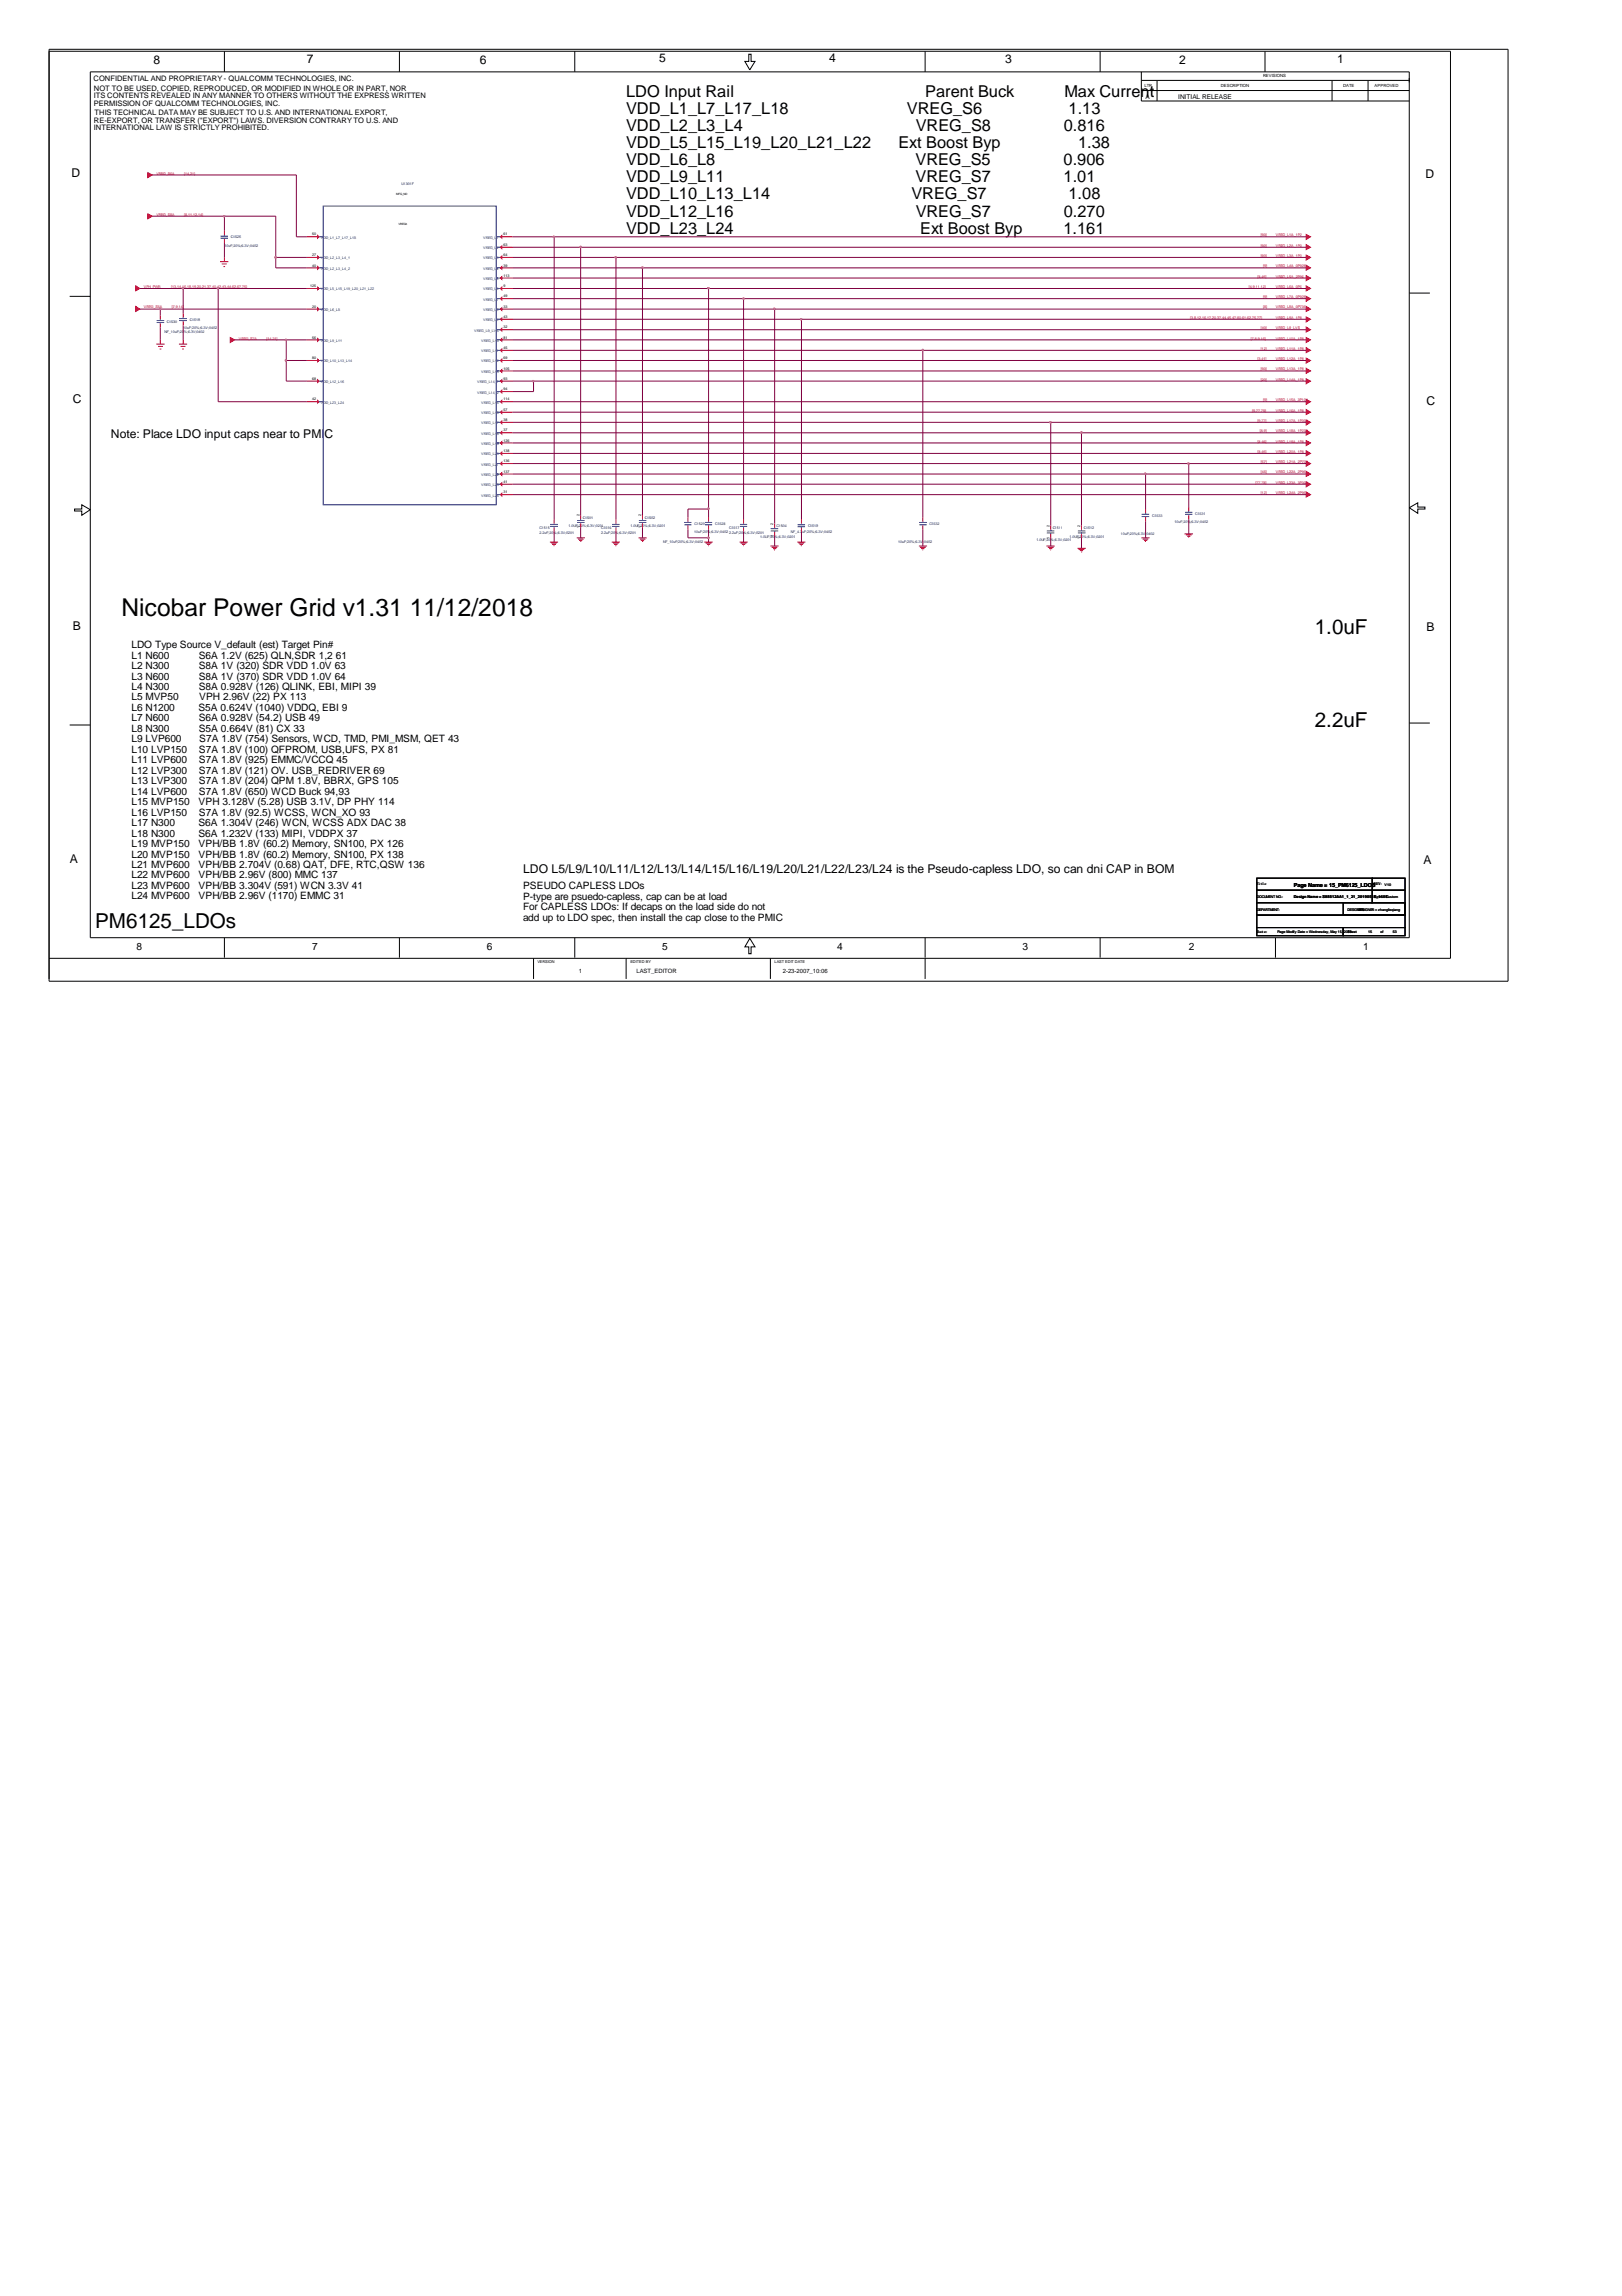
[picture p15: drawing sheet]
<svg xmlns="http://www.w3.org/2000/svg" width="210mm" height="297mm" viewBox="0 0 210 297" stroke-linecap="round" stroke-linejoin="round" font-family="sans-serif">
<defs><g id="words">
<g font-size="3.2">
<text x="15.7" y="79.7">Nicobar Power Grid v1.31</text>
<text x="53" y="79.7">11/12/2018</text>
</g>
<g font-size="2.7">
<text x="170.1" y="82">1.0uF</text>
<text x="170.1" y="94">2.2uF</text>
<text x="12.3" y="120">PM6125_LDOs</text>
</g>
<g font-size="2.1">
<text x="81" y="12.6">LDO Input Rail</text>
<text x="81" y="14.8">VDD_L1_L7_L17_L18</text>
<text x="81" y="17">VDD_L2_L3_L4</text>
<text x="117.4" y="14.8">VREG_S6</text>
<text x="118.5" y="17">VREG_S8</text>
<text x="119.7" y="12.6">Parent Buck</text>
<text x="137.7" y="17">0.816</text>
<text x="137.8" y="12.6">Max Current</text>
<text x="138.3" y="14.8">1.13</text>
<text x="81" y="19.2">VDD_L5_L15_L19_L20_L21_L22</text>
<text x="81" y="21.4">VDD_L6_L8</text>
<text x="81" y="23.6">VDD_L9_L11</text>
<text x="116.3" y="19.2">Ext Boost Byp</text>
<text x="118.5" y="21.4">VREG_S5</text>
<text x="118.5" y="23.6">VREG_S7</text>
<text x="137.6" y="21.4">0.906</text>
<text x="137.6" y="23.6">1.01</text>
<text x="139.5" y="19.2">1.38</text>
<text x="81" y="25.8">VDD_L10_L13_L14</text>
<text x="81" y="28">VDD_L12_L16</text>
<text x="117.9" y="25.8">VREG_S7</text>
<text x="118.5" y="28">VREG_S7</text>
<text x="137.7" y="28">0.270</text>
<text x="138.3" y="25.8">1.08</text>
<text x="81" y="30.2">VDD_L23_L24</text>
<text x="119.1" y="30.2">Ext Boost Byp</text>
<text x="137.6" y="30.2">1.161</text>
</g>
<g font-size="1.6">
<text x="19.9" y="8.2">8</text>
<text x="39.7" y="8.2">7</text>
<text x="62.1" y="8.2">6</text>
<text x="85.3" y="8.1">5</text>
<text x="107.3" y="8.1">4</text>
<text x="130.1" y="8.2">3</text>
<text x="152.6" y="8.2">2</text>
<text x="173.1" y="8.2">1</text>
<text x="9.3" y="22.8">D</text>
<text x="184.5" y="23">D</text>
<text x="9.4" y="52.2">C</text>
<text x="184.6" y="52.4">C</text>
<text x="14.4" y="56.6">Note: Place LDO input caps near to PMIC</text>
<text x="9.4" y="81.5">B</text>
<text x="184.6" y="81.7">B</text>
<text x="9" y="111.7">A</text>
<text x="67.7" y="112.9">LDO L5/L9/L10/L11/L12/L13/L14/L15/L16/L19/L20/L21/L22/L23/L24 is the Pseudo-capless LDO, so can dni CAP in BOM</text>
<text x="184.2" y="111.8">A</text>
</g>
<g font-size="1.3">
<text x="17" y="83.8">LDO Type Source V_default (est) Target Pin#</text>
<text x="17" y="85.2">L1 N600</text>
<text x="17" y="86.6">L2 N300</text>
<text x="17" y="87.9">L3 N600</text>
<text x="17" y="89.3">L4 N300</text>
<text x="25.7" y="85.2">S6A 1.2V (625) QLN,SDR 1,2</text>
<text x="25.7" y="86.6">S8A 1V (320) SDR VDD 1.0V 63</text>
<text x="25.7" y="87.9">S8A 1V (370) SDR VDD 1.0V 64</text>
<text x="25.7" y="89.3">S8A 0.928V (126) QLINK, EBI, MIPI 39</text>
<text x="43.5" y="85.2">61</text>
<text x="17" y="90.6">L5 MVP50</text>
<text x="17" y="92">L6 N1200</text>
<text x="17" y="93.3">L7 N600</text>
<text x="17" y="94.7">L8 N300</text>
<text x="25.7" y="92">S5A 0.624V (1040) VDDQ, EBI 9</text>
<text x="25.7" y="93.3">S6A 0.928V (54.2) USB 49</text>
<text x="25.7" y="94.7">S5A 0.664V (81) CX 33</text>
<text x="25.8" y="90.6">VPH 2.96V (22) PX 113</text>
<text x="17" y="96">L9 LVP600</text>
<text x="17" y="97.4">L10 LVP150</text>
<text x="17" y="98.7">L11 LVP600</text>
<text x="17" y="100.1">L12 LVP300</text>
<text x="17" y="101.5">L13 LVP300</text>
<text x="25.7" y="97.4">S7A 1.8V (100) QFPROM, USB,UFS, PX 81</text>
<text x="25.7" y="98.7">S7A 1.8V (925) EMMC/VCCQ 45</text>
<text x="25.7" y="100.1">S7A 1.8V (121) OV. USB_REDRIVER 69</text>
<text x="25.7" y="101.5">S7A 1.8V (204) QPM 1.8V, BBRX, GPS 105</text>
<text x="25.8" y="96">S7A 1.8V (754) Sensors, WCD, TMD, PMI_MSM, QET 43</text>
<text x="17" y="102.8">L14 LVP600</text>
<text x="17" y="104.2">L15 MVP150</text>
<text x="17" y="105.5">L16 LVP150</text>
<text x="17" y="106.9">L17 N300</text>
<text x="25.7" y="106.9">S6A 1.304V (246) WCN, WCSS ADX DAC 38</text>
<text x="25.7" y="104.2">VPH 3.128V (5.28) USB 3.1V, DP PHY 114</text>
<text x="25.7" y="102.8">S7A 1.8V (650) WCD Buck 94,93</text>
<text x="25.7" y="105.5">S7A 1.8V (92.5) WCSS, WCN_XO 93</text>
<text x="17" y="108.2">L18 N300</text>
<text x="17" y="109.6">L19 MVP150</text>
<text x="17" y="110.9">L20 MVP150</text>
<text x="17" y="112.3">L21 MVP600</text>
<text x="17" y="113.7">L22 MVP600</text>
<text x="25.7" y="108.2">S6A 1.232V (133) MIPI, VDDPX 37</text>
<text x="25.7" y="109.6">VPH/BB 1.8V (60.2) Memory, SN100, PX 126</text>
<text x="25.7" y="110.9">VPH/BB 1.8V (60.2) Memory, SN100, PX 138</text>
<text x="25.7" y="112.3">VPH/BB 2.704V (0.68) QAT, DFE, RTC,QSW 136</text>
<text x="25.7" y="113.7">VPH/BB 2.96V (800) MMC 137</text>
<text x="17" y="115">L23 MVP600</text>
<text x="17" y="116.4">L24 MVP600</text>
<text x="25.7" y="115">VPH/BB 3.304V (591) WCN 3.3V 41</text>
<text x="25.7" y="116.4">VPH/BB 2.96V (1170) EMMC 31</text>
<text x="67.7" y="115">PSEUDO CAPLESS LDOs</text>
<text x="67.7" y="116.4">P-type are psuedo-capless, cap can be at load</text>
<text x="67.7" y="117.8">For CAPLESS LDOs: If decaps on the load side do not</text>
<text x="67.7" y="119.1">add up to LDO spec, then install the cap close to the PMIC</text>
<text x="17.7" y="122.9">8</text>
<text x="40.4" y="122.9">7</text>
<text x="63" y="122.9">6</text>
<text x="85.7" y="122.9">5</text>
<text x="108.3" y="122.9">4</text>
<text x="132.3" y="122.9">3</text>
<text x="153.8" y="122.9">2</text>
<text x="176.4" y="122.9">1</text>
</g>
<g font-size="1">
<text x="12.1" y="10.5">CONFIDENTIAL AND PROPRIETARY - QUALCOMM TECHNOLOGIES, INC.</text>
<text x="12.1" y="11.8">NOT TO BE USED, COPIED, REPRODUCED, OR MODIFIED IN WHOLE OR IN PART, NOR</text>
<text x="12.1" y="12.7">ITS CONTENTS REVEALED IN ANY MANNER TO OTHERS WITHOUT THE EXPRESS WRITTEN</text>
<text x="12.1" y="13.7">PERMISSION OF QUALCOMM TECHNOLOGIES, INC.</text>
<text x="12.1" y="15.9">RE-EXPORT, OR TRANSFER (&quot;EXPORT&quot;) LAWS. DIVERSION CONTRARY TO U.S. AND</text>
<text x="12.1" y="16.9">INTERNATIONAL LAW IS STRICTLY PROHIBITED.</text>
<text x="12.2" y="14.9">THIS TECHNICAL DATA MAY BE SUBJECT TO U.S. AND INTERNATIONAL EXPORT,</text>
</g>
<g font-size=".8">
<text x="148.3" y="12.8">A</text>
<text x="152.5" y="12.8">INITIAL RELEASE</text>
<text x="74.9" y="125.9">1</text>
<text x="82.4" y="125.9">LAST_EDITOR</text>
<text x="101.3" y="125.9">2-23-2007_10:06</text>
</g>
<text font-size=".7" x="167.4" y="114.8">Page Name = 15_PM6125_LDOS</text>
<g font-size=".6">
<text x="148.1" y="11.2">LTR</text>
<text x="158" y="11.2">DESCRIPTION</text>
<text x="163.4" y="9.9">REVISIONS</text>
<text x="173.8" y="11.2">DATE</text>
<text x="177.9" y="11.2">APPROVED</text>
</g>
<g font-size=".5" fill="#f00">
<text x="20.2" y="22.6">VREG_S6A</text>
<text x="23.8" y="22.6">[14,21]</text>
<text x="20.2" y="27.9">VREG_S8A</text>
<text x="23.8" y="27.9">[8,11,12,14]</text>
<text x="162.7" y="35.9">[8,45]</text>
<text x="163.2" y="30.6">[60]</text>
<text x="163.2" y="31.9">[60]</text>
<text x="163.2" y="33.3">[60]</text>
<text x="163.4" y="34.6">[9]</text>
<text x="165.1" y="30.6">VREG_L1A_1P2</text>
<text x="165.1" y="31.9">VREG_L2A_1P0</text>
<text x="165.1" y="33.3">VREG_L3A_1P0</text>
<text x="165.1" y="34.6">VREG_L4A_0P928</text>
<text x="165.1" y="35.9">VREG_L5A_2P96</text>
<text x="18.6" y="37.2">VPH_PWR</text>
<text x="18.6" y="39.9">VREG_S5A</text>
<text x="22.1" y="37.2">[13,14,16,18,19,20,21,37,40,42,43,44,62,67,75]</text>
<text x="22.2" y="39.9">[7,9,14]</text>
<text x="154" y="41.3">[3,8,12,16,17,20,37,44,45,47,60,61,62,75,77]</text>
<text x="161.6" y="37.2">[4,9,11,12]</text>
<text x="163.4" y="38.6">[9]</text>
<text x="163.4" y="39.9">[8]</text>
<text x="165.1" y="37.2">VREG_L6A_0P6</text>
<text x="165.1" y="38.6">VREG_L7A_0P928</text>
<text x="165.1" y="39.9">VREG_L8A_0P736</text>
<text x="165.1" y="41.3">VREG_L9A_1P8</text>
<text x="30.9" y="43.9">VREG_S7A</text>
<text x="34.5" y="43.9">[14,21]</text>
<text x="161.9" y="43.9">[7,8,9,16]</text>
<text x="162.7" y="46.6">[3,41]</text>
<text x="163.2" y="42.6">[40]</text>
<text x="163.2" y="45.2">[12]</text>
<text x="163.2" y="47.9">[60]</text>
<text x="165.1" y="42.6">VREG_L9_LVS</text>
<text x="165.1" y="43.9">VREG_L10A_1P8</text>
<text x="165.1" y="45.2">VREG_L11A_1P8</text>
<text x="165.1" y="46.6">VREG_L12A_1P8</text>
<text x="165.1" y="47.9">VREG_L13A_1P8</text>
<text x="162.1" y="53.2">[9,77,79]</text>
<text x="163.2" y="49.3">[20]</text>
<text x="163.4" y="51.9">[9]</text>
<text x="165.1" y="49.3">VREG_L14A_1P8</text>
<text x="165.1" y="51.9">VREG_L15A_3P104</text>
<text x="165.1" y="53.2">VREG_L16A_1P8</text>
<text x="162.7" y="54.6">[9,77]</text>
<text x="162.7" y="57.3">[8,45]</text>
<text x="162.7" y="58.6">[8,45]</text>
<text x="163" y="55.9">[8,9]</text>
<text x="163.2" y="59.9">[67]</text>
<text x="165.1" y="54.6">VREG_L17A_1P304</text>
<text x="165.1" y="55.9">VREG_L18A_1P232</text>
<text x="165.1" y="57.3">VREG_L19A_1P8</text>
<text x="165.1" y="58.6">VREG_L20A_1P8</text>
<text x="165.1" y="59.9">VREG_L21A_2P704</text>
<text x="162.5" y="62.6">[77,78]</text>
<text x="163.2" y="61.2">[45]</text>
<text x="163.2" y="63.9">[12]</text>
<text x="165.1" y="61.2">VREG_L22A_2P96</text>
<text x="165.1" y="62.6">VREG_L23A_3P304</text>
<text x="165.1" y="63.9">VREG_L24A_2P96</text>
</g>
<g font-size=".5" fill="#000080">
<text x="51.9" y="23.9">U1301F</text>
<text x="29" y="31.9">10uF;20%;6.3V;0402</text>
<text x="29.9" y="30.8">C1525</text>
<text x="21.6" y="41.8">C1530</text>
<text x="24.6" y="41.5">C1518</text>
<text x="21.3" y="43.1">NF_10uF;20%;6.3V;0402</text>
<text x="23.7" y="42.6">10uF;20%;6.3V;0402</text>
<text x="69.8" y="68.4">C1515</text>
<text x="69.8" y="69.1">2.2uF;20%;6.3V;0201</text>
<text x="73.6" y="68.2">1.0UF;20%;6.3V;0201</text>
<text x="75.4" y="67.1">C1501</text>
<text x="77.8" y="68.4">C1516</text>
<text x="77.8" y="69.1">2.2uF;20%;6.3V;0201</text>
<text x="81.6" y="68.2">1.0UF;20%;6.3V;0201</text>
<text x="83.4" y="67.1">C1502</text>
<text x="85.8" y="70.3">NF_10uF;20%;6.3V;0402</text>
<text x="89.8" y="69">10uF;20%;6.3V;0402</text>
<text x="89.9" y="67.9">C1529</text>
<text x="92.5" y="67.9">C1528</text>
<text x="94.4" y="68.4">C1517</text>
<text x="94.4" y="69.1">2.2uF;20%;6.3V;0201</text>
<text x="98.4" y="69.5">1.0UF;20%;6.3V;0201</text>
<text x="100.5" y="68.2">C1504</text>
<text x="102.4" y="69">NF_4.7uF;20%;6.3V;0402</text>
<text x="104.6" y="68.2">C1519</text>
<text x="116.2" y="70.3">10uF;20%;6.3V</text>
<text x="119.5" y="70.3">;0402</text>
<text x="120.3" y="67.9">C1532</text>
<text x="134.1" y="70">1.0UF;20%;6.3V;0201</text>
<text x="136.2" y="68.4">C1511</text>
<text x="138.4" y="69.5">1.0UF;20%;6.3V;0201</text>
<text x="140.3" y="68.4">C1512</text>
<text x="145" y="69.2">10uF;20%;6.3V;0402</text>
<text x="149.1" y="66.9">C1533</text>
<text x="152" y="67.6">10uF;20%;6.3V;0402</text>
<text x="154.7" y="66.6">C1531</text>
</g>
<g font-size=".5">
<text x="40.4" y="33.1">27</text>
<text x="40.4" y="34.5">40</text>
<text x="40.4" y="30.5">50</text>
<text x="65.2" y="34.5">39</text>
<text x="65.2" y="30.5">61</text>
<text x="65.2" y="31.8">63</text>
<text x="65.2" y="33.1">64</text>
<text x="65.2" y="35.8">113</text>
<text x="40.1" y="37.2">125</text>
<text x="40.4" y="39.8">20</text>
<text x="65.2" y="37.2">9</text>
<text x="65.2" y="39.8">33</text>
<text x="65.2" y="41.1">43</text>
<text x="65.2" y="38.5">49</text>
<text x="40.4" y="43.8">56</text>
<text x="40.4" y="46.5">80</text>
<text x="65.2" y="42.5">32</text>
<text x="65.2" y="45.2">45</text>
<text x="65.2" y="46.5">69</text>
<text x="65.2" y="43.8">81</text>
<text x="65.2" y="47.8">105</text>
<text x="40.4" y="51.8">42</text>
<text x="40.4" y="49.1">68</text>
<text x="65.2" y="53.2">57</text>
<text x="65.2" y="49.1">93</text>
<text x="65.2" y="50.5">94</text>
<text x="65.2" y="51.8">114</text>
<text x="65.2" y="55.8">37</text>
<text x="65.2" y="54.5">38</text>
<text x="65.2" y="57.1">126</text>
<text x="65.2" y="59.8">136</text>
<text x="65.2" y="58.5">138</text>
<text x="65.2" y="63.8">31</text>
<text x="65.2" y="62.5">41</text>
<text x="65.2" y="61.2">137</text>
<text x="75" y="68.4" transform="rotate(-90 75 68.4)">1</text>
<text x="75" y="66.8" transform="rotate(-90 75 66.8)">2</text>
<text x="83" y="68.4" transform="rotate(-90 83 68.4)">1</text>
<text x="83" y="66.8" transform="rotate(-90 83 66.8)">2</text>
<text x="100.1" y="69.4" transform="rotate(-90 100.1 69.4)">1</text>
<text x="100.1" y="67.9" transform="rotate(-90 100.1 67.9)">2</text>
<text x="135.8" y="69.7" transform="rotate(-90 135.8 69.7)">1</text>
<text x="135.8" y="68.1" transform="rotate(-90 135.8 68.1)">2</text>
<text x="139.8" y="69.7" transform="rotate(-90 139.8 69.7)">1</text>
<text x="139.8" y="68.1" transform="rotate(-90 139.8 68.1)">2</text>
<text x="162.6" y="114.5">Title</text>
<text x="162.6" y="116.2">DOCUMENT NO.:</text>
<text x="162.6" y="117.8">DEPARTMENT:</text>
<text x="167.4" y="116.2">Design Name = S88512AA1_1_21_20190515_1605Custom</text>
<text x="174.4" y="117.8">DESIGNER:GNER = zhanglieqiang</text>
<text x="175.7" y="117.8">DESI</text>
<text x="177.8" y="116.2">Size</text>
<text x="177.8" y="114.5">REV: V10</text>
<text x="69.6" y="124.6">VERSION</text>
<text x="81.6" y="124.6">EDITED BY</text>
<text x="100.2" y="124.6">LAST EDIT DATE</text>
<text x="162.7" y="120.7">Date:</text>
<text x="165.3" y="120.8">Page Modify Date = Wednesday, May 15, 2019</text>
<text x="174.4" y="120.8">Sheet</text>
<text x="177" y="120.8">15</text>
<text x="178.6" y="120.8">of</text>
<text x="180.3" y="120.8">53</text>
</g>
<g font-size=".5" fill="#004080">
<text x="41.5" y="33.6">V</text>
<text x="41.5" y="34.9">V</text>
<text x="41.5" y="30.9">V</text>
<text x="41.9" y="33.6">DD_L2_L3_L4_1</text>
<text x="41.9" y="34.9">DD_L2_L3_L4_2</text>
<text x="41.9" y="30.9">DD_L1_L7_L17_L18</text>
<text x="62.5" y="34.9">VREG_L4</text>
<text x="62.5" y="30.9">VREG_L1</text>
<text x="62.5" y="32.2">VREG_L2</text>
<text x="62.5" y="33.6">VREG_L3</text>
<text x="41.5" y="40.2">V</text>
<text x="41.5" y="37.6">V</text>
<text x="41.9" y="40.2">DD_L6_L8</text>
<text x="41.9" y="37.6">DD_L5_L15_L19_L20_L21_L22</text>
<text x="62.5" y="37.6">VREG_L6</text>
<text x="62.5" y="40.2">VREG_L8</text>
<text x="62.5" y="41.6">VREG_L9</text>
<text x="62.5" y="38.9">VREG_L7</text>
<text x="62.5" y="36.2">VREG_L5</text>
<text x="41.5" y="44.2">V</text>
<text x="41.5" y="46.9">V</text>
<text x="41.9" y="44.2">DD_L9_L11</text>
<text x="41.9" y="46.9">DD_L10_L13_L14</text>
<text x="61.4" y="42.9">VREG_L9_LVS</text>
<text x="62.3" y="45.6">VREG_L11</text>
<text x="62.3" y="46.9">VREG_L12</text>
<text x="62.3" y="44.2">VREG_L10</text>
<text x="41.5" y="52.2">V</text>
<text x="41.5" y="49.6">V</text>
<text x="41.9" y="52.2">DD_L23_L24</text>
<text x="41.9" y="49.6">DD_L12_L16</text>
<text x="61.8" y="49.6">VREG_L14_1</text>
<text x="61.8" y="50.9">VREG_L14_2</text>
<text x="62.3" y="53.6">VREG_L16</text>
<text x="62.3" y="48.2">VREG_L13</text>
<text x="62.3" y="52.2">VREG_L15</text>
<text x="62.3" y="56.2">VREG_L18</text>
<text x="62.3" y="54.9">VREG_L17</text>
<text x="62.3" y="57.6">VREG_L19</text>
<text x="62.3" y="58.9">VREG_L20</text>
<text x="62.3" y="64.2">VREG_L24</text>
<text x="62.3" y="62.9">VREG_L23</text>
<text x="62.3" y="60.2">VREG_L21</text>
<text x="62.3" y="61.6">VREG_L22</text>
</g>
<g font-size=".4">
<text x="51.3" y="25.2">MFG_NO</text>
<text x="51.6" y="29.2">VREG3</text>
</g>
</g></defs>
<g fill="none" stroke="#000" stroke-width=".13">
<path d="M6.3 6.4h188.9v120.5h-188.9zM6.3 6.6h181.4v117.4h-181.4M11.7 9.3h170.7v112h-170.7zM29 6.6v2.7M51.7 6.6v2.7M74.4 6.6v2.7M96.9 7h.3v.9h.5l-.7 1.1-.6-1.1h.5zM119.7 6.6v2.7M142.4 6.6v2.7M147.7 9.3v3.8h34.7M147.7 11.7h34.7M147.7 10.4h34.7"/>
<path d="M149.7 10.4v2.7M163.7 6.6v2.7M172.4 10.4v2.7M177 10.4v2.7M9 38.3h2.7M182.4 37.9h2.6M9.7 65.9h.9v-.6l1.1 .6-1.1 .8v-.6h-.9zM182.4 65.7l1.1-.6v.5h.9v.3h-.9v.5zM9 93.8h2.7M182.4 93.5h2.6M162.6 113.6h15v1.6h-15zM162.6 115.2h15v1.6h-15z"/>
<path d="M162.6 118.4h19.2v1.6h-19.2zM162.6 116.8h19.2v1.6h-19.2zM173.8 116.8h8v1.6h-8zM177.6 113.6h4.2v1.6h-4.2zM177.6 115.2h4.2v1.6h-4.2zM29 121.3v2.6M51.7 121.3v2.6M69 124v2.6M74.4 121.3v2.6M81 124v2.6M97 121.4l.7 1.1h-.5v.9h-.3v-.9h-.5zM99.7 124v2.6"/>
<path d="M119.7 121.3v2.6M119.7 124v2.6M142.4 121.3v2.6M162.6 120h11.2v1.1h-11.2zM165.1 121.3v2.6M173.8 120h8v1.1h-8z"/>
</g>
<g fill="none" stroke="#f00" stroke-width=".13">
<path d="M28.5 33.9h1M28.7 34.1h.6M28.9 34.5h.2M29 29.8v.6M29 30.9v.5M29 33.3v.6M39.7 37.3h1.6M39.7 40h1.6M39.7 33.3h1.6M39.7 34.7h1.6M39.7 30.6h1.6M64.8 37.3h1.6"/>
<path d="M64.8 40h1.6M64.8 33.3h1.6M64.8 34.7h1.6M64.8 38.6h1.6M64.8 30.6h1.6M64.8 32h1.6M64.8 36h1.6M20.2 44.5h1.1M20.4 44.8h.7M20.7 45.2h.2M20.7 40.8v.5M20.7 41.9v.5"/>
<path d="M20.7 44v.5M23.2 44.5h1M23.4 44.8h.6M23.6 45.2h.2M23.7 40.5v.5M23.7 41.6v.5M23.7 44v.5M39.7 52h1.6M39.7 44h1.6M39.7 49.3h1.6M39.7 46.6h1.6M64.8 42.7h1.6"/>
<path d="M64.8 56h1.6M64.8 54.6h1.6M64.8 52h1.6M64.8 41.3h1.6M64.8 45.3h1.6M64.8 44h1.6M64.8 53.3h1.6M64.8 49.3h1.6M64.8 46.6h1.6M64.8 50.7h1.6M64.8 48h1.6M64.8 57.3h1.6"/>
<path d="M64.8 60h1.6M64.8 58.7h1.6M64.8 64h1.6M64.8 62.6h1.6M64.8 61.3h1.6M71.2 70.1h1M71.3 70.3h.8M71.5 70.4h.4M71.6 70.6h.2M71.7 67.2v.5M71.7 68.3v.5M74.6 69.6h1.1"/>
<path d="M74.8 69.8h.7M74.9 69.9h.5M75.1 70h.1M75.1 66.7v.5M75.1 67.7v.6M79.2 70.1h1M79.3 70.3h.8M79.5 70.4h.4M79.6 70.6h.2M79.7 67.2v.5M79.7 68.3v.5M82.6 69.6h1.1"/>
<path d="M82.8 69.8h.7M82.9 69.9h.5M83.1 70h.1M83.1 66.7v.5M83.1 67.7v.6M89 66.9v.6M89 68v.5M91.1 70.1h1.1M91.3 70.3h.8M91.5 70.4h.4M91.7 70.6h.1M91.7 66.9v.6"/>
<path d="M91.7 68v.5M95.7 70.1h1.1M95.8 70.3h.8M96 70.4h.4M96.2 70.6h.1M96.2 67.2v.5M96.2 68.3v.5M99.7 70.6h1.1M99.9 70.8h.7M100 71h.5M100.2 71.1h.1M100.2 67.7v.6"/>
<path d="M100.2 68.8v.5M103.2 70.1h1M103.3 70.3h.8M103.5 70.4h.4M103.6 70.6h.2M103.7 67.2v.5M103.7 68.3v.5M118.9 70.6h1.1M119 70.8h.8M119.2 71h.4M119.4 71.1h.1M119.4 66.9v.6"/>
<path d="M119.4 68v.5M135.4 70.6h1.1M135.6 70.8h.8M135.8 71h.4M135.9 71.1h.1M136 68v.5M136 69.1v.5M139.4 70.9h1.1M139.6 71.1h.7M139.7 71.2h.5M139.9 71.4h.1M140 68v.5"/>
<path d="M140 69.1v.5M147.7 69.6h1.1M147.9 69.8h.7M148 69.9h.5M148.2 70h.1M148.3 65.9v.5M148.3 66.9v.6M153.3 69.1h1.1M153.5 69.2h.7M153.6 69.4h.5M153.8 69.5h.1M153.8 65.6v.5"/>
<path d="M153.8 66.7v.5"/>
</g>
<g fill="#f00" stroke="#f00" stroke-width=".13">
<path d="M19.1 22.3l.6 .3-.6 .4z" fill-rule="evenodd"/>
<path d="M19.1 27.7l.6 .3-.6 .3z" fill-rule="evenodd"/>
<path d="M17.6 37l.5 .3-.5 .3z" fill-rule="evenodd"/>
<path d="M17.6 39.7l.5 .3-.5 .3z" fill-rule="evenodd"/>
<path d="M29.8 43.7l.6 .3-.6 .3z" fill-rule="evenodd"/>
<path d="M169 30.3l.6 .3-.6 .4z" fill-rule="evenodd"/>
<path d="M169 31.7l.6 .3-.6 .3z" fill-rule="evenodd"/>
<path d="M169 33l.6 .3-.6 .3z" fill-rule="evenodd"/>
<path d="M169 34.3l.6 .4-.6 .3z" fill-rule="evenodd"/>
<path d="M169 35.7l.6 .3-.6 .3z" fill-rule="evenodd"/>
<path d="M169 37l.6 .3-.6 .3z" fill-rule="evenodd"/>
<path d="M169 38.3l.6 .3-.6 .4z" fill-rule="evenodd"/>
<path d="M169 39.7l.6 .3-.6 .3z" fill-rule="evenodd"/>
<path d="M169 41l.6 .3-.6 .3z" fill-rule="evenodd"/>
<path d="M169 42.3l.6 .4-.6 .3z" fill-rule="evenodd"/>
<path d="M169 43.7l.6 .3-.6 .3z" fill-rule="evenodd"/>
<path d="M169 45l.6 .3-.6 .3z" fill-rule="evenodd"/>
<path d="M169 46.3l.6 .3-.6 .4z" fill-rule="evenodd"/>
<path d="M169 47.7l.6 .3-.6 .3z" fill-rule="evenodd"/>
<path d="M169 49l.6 .3-.6 .3z" fill-rule="evenodd"/>
<path d="M169 51.7l.6 .3-.6 .3z" fill-rule="evenodd"/>
<path d="M169 53l.6 .3-.6 .3z" fill-rule="evenodd"/>
<path d="M169 54.3l.6 .3-.6 .4z" fill-rule="evenodd"/>
<path d="M169 55.7l.6 .3-.6 .3z" fill-rule="evenodd"/>
<path d="M169 57l.6 .3-.6 .3z" fill-rule="evenodd"/>
<path d="M169 58.3l.6 .4-.6 .3z" fill-rule="evenodd"/>
<path d="M169 59.7l.6 .3-.6 .3z" fill-rule="evenodd"/>
<path d="M169 61l.6 .3-.6 .3z" fill-rule="evenodd"/>
<path d="M169 62.3l.6 .3-.6 .4z" fill-rule="evenodd"/>
<path d="M169 63.7l.6 .3-.6 .3z" fill-rule="evenodd"/>
<path d="M64.8 37.3l.1-.1v.3z" fill-rule="evenodd"/>
<path d="M41.1 39.8l.2 .2-.2 .2z" fill-rule="evenodd"/>
<path d="M41.1 33.1l.2 .2-.2 .2z" fill-rule="evenodd"/>
<path d="M64.9 63.8v.4l-.1-.2z" fill-rule="evenodd"/>
<path d="M64.8 42.7l.1-.2v.3z" fill-rule="evenodd"/>
<path d="M64.8 40l.1-.2v.4z" fill-rule="evenodd"/>
<path d="M64.8 56l.1-.2v.4z" fill-rule="evenodd"/>
<path d="M64.8 54.6l.1-.1v.3z" fill-rule="evenodd"/>
<path d="M64.8 34.7l.1-.2v.3z" fill-rule="evenodd"/>
<path d="M41.1 34.5l.2 .2-.2 .1z" fill-rule="evenodd"/>
<path d="M64.8 62.6l.1-.1v.3z" fill-rule="evenodd"/>
<path d="M41.1 51.8l.2 .2-.2 .1z" fill-rule="evenodd"/>
<path d="M64.9 41.1v.4l-.1-.2z" fill-rule="evenodd"/>
<path d="M64.8 45.3l.1-.1v.3z" fill-rule="evenodd"/>
<path d="M64.9 38.5v.3l-.1-.2z" fill-rule="evenodd"/>
<path d="M41.1 30.5l.2 .1-.2 .2z" fill-rule="evenodd"/>
<path d="M41.1 43.8l.2 .2-.2 .1z" fill-rule="evenodd"/>
<path d="M64.8 53.3l.1-.1v.3z" fill-rule="evenodd"/>
<path d="M64.9 30.5v.3l-.1-.2z" fill-rule="evenodd"/>
<path d="M64.8 32l.1-.2v.4z" fill-rule="evenodd"/>
<path d="M64.9 33.1v.4l-.1-.2z" fill-rule="evenodd"/>
<path d="M41.1 49.1l.2 .2-.2 .2z" fill-rule="evenodd"/>
<path d="M64.9 46.5v.3l-.1-.2z" fill-rule="evenodd"/>
<path d="M41.1 46.5l.2 .1-.2 .2z" fill-rule="evenodd"/>
<path d="M64.9 43.8v.3l-.1-.1z" fill-rule="evenodd"/>
<path d="M64.8 49.3l.1-.2v.4z" fill-rule="evenodd"/>
<path d="M64.8 50.7l.1-.2v.3z" fill-rule="evenodd"/>
<path d="M64.8 48l.1-.2v.4z" fill-rule="evenodd"/>
<path d="M64.9 35.8v.3l-.1-.1z" fill-rule="evenodd"/>
<path d="M64.8 52l.1-.2v.3z" fill-rule="evenodd"/>
<path d="M41.1 37.2l.2 .1-.2 .2z" fill-rule="evenodd"/>
<path d="M64.8 57.3l.1-.2v.4z" fill-rule="evenodd"/>
<path d="M64.8 60l.1-.2v.3z" fill-rule="evenodd"/>
<path d="M64.9 61.2v.3l-.1-.2z" fill-rule="evenodd"/>
<path d="M64.9 58.5v.3l-.1-.1z" fill-rule="evenodd"/>
</g>
<g fill="none" stroke="#00f" stroke-width=".13">
<path d="M28.5 30.6h1M28.5 30.8h1M29 30.4v.2M29 30.8v.1M41.3 30.6h.5M41.3 33.3h.5M41.3 34.7h.5M41.3 37.3h.5M41.3 40h.5M41.8 26.7h22.4v38.6h-22.4zM64.2 30.6h.6M64.2 33.3h.6"/>
<path d="M64.2 34.7h.6M64.2 37.3h.6M64.2 40h.6M64.2 32h.6M64.2 36h.6M64.2 38.6h.6M20.3 41.5h1M20.3 41.7h1M20.7 41.3v.2M20.7 41.7v.2M23.2 41.2h1M23.2 41.5h1"/>
<path d="M23.7 41v.2M23.7 41.5v.1M41.3 44h.5M41.3 46.6h.5M41.3 49.3h.5M41.3 52h.5M64.2 44h.6M64.2 46.6h.6M64.2 49.3h.6M64.2 52h.6M64.2 41.3h.6M64.2 45.3h.6"/>
<path d="M64.2 48h.6M64.2 53.3h.6M64.2 54.6h.6M64.2 56h.6M64.2 57.3h.6M64.2 58.7h.6M64.2 60h.6M64.2 42.7h.6M64.2 50.7h.6M64.2 61.3h.6M64.2 62.6h.6M64.2 64h.6"/>
<path d="M71.2 68.1h1M71.2 67.8h1M71.7 67.7v.1M71.7 68.1v.2M74.7 67.3h.9M74.7 67.6h.9M75.1 67.2v.1M75.1 67.6v.1M79.2 68.1h1M79.2 67.8h1M79.7 67.7v.1M79.7 68.1v.2"/>
<path d="M82.7 67.3h1M82.7 67.6h1M83.1 67.2v.1M83.1 67.6v.1M88.6 67.6h.9M88.6 67.9h.9M89 67.5v.1M89 67.9v.1M91.2 67.6h1M91.2 67.9h1M91.7 67.5v.1M91.7 67.9v.1"/>
<path d="M95.8 68.1h.9M95.8 67.8h.9M96.2 67.7v.1M96.2 68.1v.2M99.7 68.7h1M99.7 68.4h1M100.2 68.3v.1M100.2 68.7v.1M103.2 67.9h1M103.2 68.1h1M103.7 67.7v.2M103.7 68.1v.2"/>
<path d="M119 67.6h.9M119 67.9h.9M119.4 67.5v.1M119.4 67.9v.1M135.5 68.7h.9M135.5 68.9h.9M136 68.5v.2M136 68.9v.2M139.5 68.7h1M139.5 68.9h1M140 68.5v.2M140 68.9v.2"/>
<path d="M147.7 66.5h1M147.7 66.8h1M148.3 66.4v.1M148.3 66.8v.1M153.4 66.3h.9M153.4 66.5h.9M153.8 66.1v.2M153.8 66.5v.2"/>
</g>
<g fill="none" stroke="#800040" stroke-width=".13">
<path d="M18.1 37.3h21.6M18.1 40h21.6M19.7 22.6h18.7v8h1.3M19.7 28h16v6.7h4M20.7 40v.8M23.7 37.3v3.2M28.2 37.3v14.7h11.5M29 28v1.8M29 31.4v1.9M35.7 33.3h4M66.4 30.6h102.6M66.4 33.3h102.6"/>
<path d="M66.4 32h102.6M66.4 37.3h102.6M66.4 34.7h102.6M66.4 36h102.6M66.4 38.6h102.6M66.4 40h102.6M71.7 30.6v36.6M75.1 32v34.7M79.7 33.3v33.9M83.1 34.7v32M91.7 37.3v29.6M96.2 38.6v28.6"/>
<path d="M100.2 40v27.7M20.7 42.4v1.6M23.7 42.1v1.9M30.4 44h9.3M37 44v5.3h2.7M37 46.6h2.7M66.4 53.3h102.6M66.4 58.7h102.6M66.4 60h102.6M66.4 56h102.6M66.4 42.7h102.6M66.4 45.3h102.6"/>
<path d="M66.4 52h102.6M66.4 41.3h102.6M66.4 48h102.6M66.4 54.6h102.6M66.4 44h102.6M66.4 49.3h102.6M66.4 46.6h102.6M66.4 57.3h102.6M69 49.3v1.4h-2.6M103.7 41.3v25.9M119.4 45.3v21.6M136 54.6v13.4"/>
<path d="M140 56v12M153.8 60v5.6M66.4 62.6h102.6M66.4 64h102.6M66.4 61.3h102.6M71.7 68.8v1.3M75.1 68.3v1.3M79.7 68.8v1.3M83.1 68.3v1.3M89 68.5v1.1h2.7M91.7 68.5v1.6M91.7 65.9h-2.7v1"/>
<path d="M96.2 68.8v1.3M100.2 69.3v1.3M103.7 68.8v1.3M119.4 68.5v2.1M136 69.6v1M140 69.6v1.3M148.3 61.3v4.6M148.3 67.5v2.1M153.8 67.2v1.9"/>
</g>
<g fill="#f0f" stroke="#f0f" stroke-width=".13">
<path d="M71.6 30.6h.1v.1h-.1z" fill-rule="evenodd"/>
<path d="M79.6 33.2h.1v.2h-.1z" fill-rule="evenodd"/>
<path d="M75.1 31.9h.1v.1h-.1z" fill-rule="evenodd"/>
<path d="M153.7 59.9h.2v.1h-.2z" fill-rule="evenodd"/>
<path d="M139.9 55.9h.1v.1h-.1z" fill-rule="evenodd"/>
<path d="M91.6 37.2l.2 .1-.1 .1z" fill-rule="evenodd"/>
<path d="M91.6 65.7l.2 .1-.1 .1z" fill-rule="evenodd"/>
<path d="M119.3 45.2h.2v.1h-.2z" fill-rule="evenodd"/>
<path d="M83.1 34.5h.1v.2h-.1z" fill-rule="evenodd"/>
<path d="M28.1 37.2h.2v.1h-.2z" fill-rule="evenodd"/>
<path d="M23.6 37.2h.1v.1h-.1z" fill-rule="evenodd"/>
<path d="M103.6 41.2h.1v.2h-.1z" fill-rule="evenodd"/>
<path d="M135.9 54.6h.1v.1h-.1z" fill-rule="evenodd"/>
<path d="M35.6 33.2l.2 .1-.2 .1z" fill-rule="evenodd"/>
<path d="M28.9 27.9h.2v.1h-.2z" fill-rule="evenodd"/>
<path d="M100.1 39.9h.2v.1h-.2z" fill-rule="evenodd"/>
<path d="M36.9 46.6h.2v.1h-.2z" fill-rule="evenodd"/>
<path d="M36.9 43.9h.2v.1h-.2z" fill-rule="evenodd"/>
<path d="M148.1 61.2h.2v.1h-.2z" fill-rule="evenodd"/>
<path d="M68.9 49.2h.2v.2h-.2z" fill-rule="evenodd"/>
<path d="M96.1 38.6h.2v.1h-.2z" fill-rule="evenodd"/>
<path d="M91.6 69.5l.2 .1-.1 .1z" fill-rule="evenodd"/>
<path d="M20.7 39.9h.1v.1h-.1z" fill-rule="evenodd"/>
<path d="M71.6 30.6h.1v.1h-.1z" fill-rule="evenodd"/>
<path d="M79.6 33.2h.1v.2h-.1z" fill-rule="evenodd"/>
<path d="M75.1 31.9h.1v.1h-.1z" fill-rule="evenodd"/>
<path d="M153.7 59.9h.2v.1h-.2z" fill-rule="evenodd"/>
<path d="M139.9 55.9h.1v.1h-.1z" fill-rule="evenodd"/>
<path d="M91.6 37.2l.2 .1-.1 .1z" fill-rule="evenodd"/>
<path d="M91.6 65.7l.2 .1-.1 .1z" fill-rule="evenodd"/>
<path d="M119.3 45.2h.2v.1h-.2z" fill-rule="evenodd"/>
<path d="M83.1 34.5h.1v.2h-.1z" fill-rule="evenodd"/>
<path d="M28.1 37.2h.2v.1h-.2z" fill-rule="evenodd"/>
<path d="M23.6 37.2h.1v.1h-.1z" fill-rule="evenodd"/>
<path d="M103.6 41.2h.1v.2h-.1z" fill-rule="evenodd"/>
<path d="M135.9 54.6h.1v.1h-.1z" fill-rule="evenodd"/>
<path d="M35.6 33.2l.2 .1-.2 .1z" fill-rule="evenodd"/>
<path d="M28.9 27.9h.2v.1h-.2z" fill-rule="evenodd"/>
<path d="M100.1 39.9h.2v.1h-.2z" fill-rule="evenodd"/>
<path d="M36.9 46.6h.2v.1h-.2z" fill-rule="evenodd"/>
<path d="M36.9 43.9h.2v.1h-.2z" fill-rule="evenodd"/>
<path d="M148.1 61.2h.2v.1h-.2z" fill-rule="evenodd"/>
<path d="M68.9 49.2h.2v.2h-.2z" fill-rule="evenodd"/>
<path d="M96.1 38.6h.2v.1h-.2z" fill-rule="evenodd"/>
<path d="M91.6 69.5l.2 .1-.1 .1z" fill-rule="evenodd"/>
<path d="M20.7 39.9h.1v.1h-.1z" fill-rule="evenodd"/>
</g>
<use href="#words"/>
</svg>
